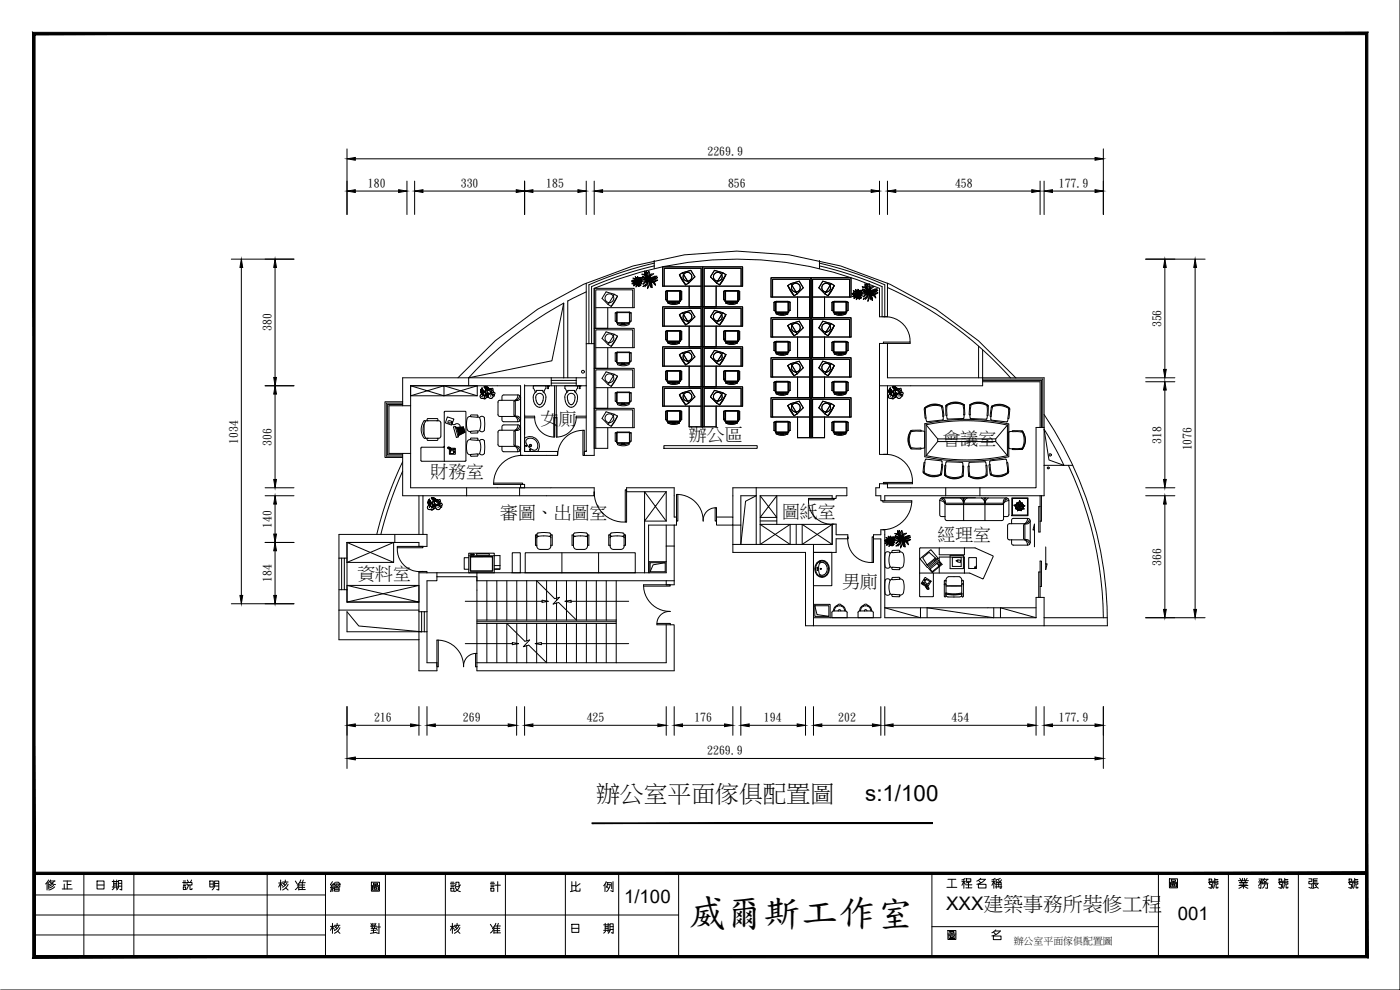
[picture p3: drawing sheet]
<svg xmlns="http://www.w3.org/2000/svg" width="420mm" height="297mm" viewBox="0 0 420 297" stroke-linecap="round" stroke-linejoin="round" font-family="sans-serif">
<defs><g id="words">
<text font-size="11.3" x="206.5" y="277.3">威爾斯工作室</text>
<text font-size="7.1" x="178.9" y="240.4">辦公室平面傢俱配置圖</text>
<text font-size="6.7" x="259.7" y="240.4">s:1/100</text>
<g font-size="5.6">
<text x="187.3" y="271">1/100</text>
<text x="284" y="273.2">XXX建築事務所裝修工程</text>
<text x="353.5" y="276.1">001</text>
</g>
<g font-size="5.4">
<text x="162.2" y="127.3">女廁</text>
<text x="206.8" y="132.1">辦公區</text>
<text x="282.9" y="133.4">會議室</text>
<text x="129.2" y="143.2">財務室</text>
<text x="150.1" y="155.4">審圖、出圖室</text>
<text x="234.7" y="155.1">圖紙室</text>
<text x="281.4" y="162">經理室</text>
<text x="107.3" y="173.7">資料室</text>
<text x="252.7" y="176.3">男廁</text>
</g>
<g font-size="3.5">
<text x="212.3" y="46.4">2269.9</text>
<text x="110.4" y="56.2">180</text>
<text x="138.3" y="56.2">330</text>
<text x="164" y="56.2">185</text>
<text x="218.5" y="56.2">856</text>
<text x="286.6" y="56.2">458</text>
<text x="317.8" y="56.1">177.9</text>
<text x="81.4" y="99.4" transform="rotate(-90 81.4 99.4)">380</text>
<text x="348.4" y="98.2" transform="rotate(-90 348.4 98.2)">356</text>
<text x="71.3" y="133.1" transform="rotate(-90 71.3 133.1)">1034</text>
<text x="81.4" y="133.7" transform="rotate(-90 81.4 133.7)">306</text>
<text x="348.4" y="133.1" transform="rotate(-90 348.4 133.1)">318</text>
<text x="357.5" y="135.2" transform="rotate(-90 357.5 135.2)">1076</text>
<text x="81.4" y="158.4" transform="rotate(-90 81.4 158.4)">140</text>
<text x="348.4" y="169.7" transform="rotate(-90 348.4 169.7)">366</text>
<text x="81.4" y="174.7" transform="rotate(-90 81.4 174.7)">184</text>
<text x="112.3" y="216.5">216</text>
<text x="138.9" y="216.5">269</text>
<text x="176.1" y="216.5">425</text>
<text x="208.4" y="216.5">176</text>
<text x="229.3" y="216.5">194</text>
<text x="251.6" y="216.5">202</text>
<text x="285.6" y="216.5">454</text>
<text x="317.8" y="216.4">177.9</text>
<text x="212.3" y="226.3">2269.9</text>
</g>
<text font-size="3" x="304.2" y="283.2">辦公室平面傢俱配置圖</text>
</g></defs>
<!-- layer: 0 -->
<g fill="none" stroke="#000" stroke-width=".3">
<path d="M420.2 .1v296.9h-420M104.1 44.7v19.7M106.6 57.3h13M106.6 47.7h222M122.1 54.3v10.1M124.4 54.3v10.1M126.9 57.3h28M157.4 54.3v10.1M159.9 57.3h13.5M175.9 54.3v10.1M178.3 54.3v10.1M180.8 57.3h80.7"/>
<path d="M263.9 54.3v10.1M266.3 54.3v10.1M268.8 57.3h40.8M312.1 54.3v10.1M313.4 54.3v10.1M315.8 57.3h12.8M331.1 44.7v19.7M69.4 77.8h18.8M196.3 79.8l-9.5 2.7-9.3 3.5v17.1M196.3 79l-9.9 2.8-9.7 3.7v17.6M196.3 78.2v2.4M245.9 79.8l9.6 2.7 9.2 3.5v9"/>
<path d="M245.9 79l5.1 1.2a106 106 0 0 1 14.5 5.3v9.5M245.9 78.2v2.4M343.8 77.8h17.9M72.4 80.2v98.5M82.6 80.2v33M169.2 90.9v22.5M175.9 87.6l-5.5 2.7v23.1M175.9 84.9v50.6M178.8 92.3h11.5v-5.8h-12v12h4.1v-6.2M181.9 87.6l2.5 .7-1.9 3.1-1.8-1.9zM181.9 99.6l2.5 .7-1.9 3.1-1.8-1.9zM184.4 88.3l.9 .6"/>
<path d="M185 93.9h-.4v2.5l.4-.1M185 93.9h.1M185 96.3h.1M185.2 93.8h3.6l.1 3h-3.7zM185.3 88.9l-1.9 3-.9-.5M185.3 88.9l-1.9 3M186.6 97v.4h.9M186.6 97.1h.9M186.6 97.2h.9M186.6 97.3h.9M187.5 97v.4M187.5 97.4h.1"/>
<path d="M188.5 97.1l-1.5 .3-1.7-.2a3.3 3.3 0 0 0 3.4 .2M188.6 97.1l.2 .3M188.8 93.6l-3.7 .2v3.1l1.5 .1M188.8 93.6l.2 .3M189 96.3l-.2 .7h-2.2M189 93.9h.4v2.5l-.4-.1M189 93.9v2.4M189 93.9h.1M189.7 84.6l1.2-.1-1.3 .7a2.28 2.28 0 0 0 2-1.3l.4-.7-.8 1.1 .4-.9-.3-.4 .2 .6-.4 .9v-1.3l-.1 1.3v-1.1l-.4-.4 .4 1.4-.4-.8-.7-.2 1.2 1.1-.6-.4h-.6l1 .4-1.4-.2 .6 .4M189.9 92.3v-5.3h-11.1v11.5M190.5 85l.5-.3-.9 .8zM191 84.7l.2-.2-1 1.3 .4-.3 .6-1 1 .7 .2 .3-1.2-.8 1 1-.6-.2-.4-.8 .2 .9 .5 .3-.6-.3-.1-.9-.1 1.2-.3 .2 .4-1.6 1.5 .6-.2-.3-1.2-.3 1 .1 .4-.5-.5 .3-.9 .1 .9-.3 .3-.6-1.2 .9 1-1.1-1.1 1.1 .9 .7 .2 .5-1.1-1.2 .1 .3"/>
<path d="M191.3 84.8l.7 .9zM193.5 81.3l.7 2.4v-1.7l-.3-.7 .6 .9-.3 1.5 .7-1.4-.3-.8 .1-.2 .4 1.1-.9 1.3 1.3-1.5h.7l-2 1.5 1.1-.5-1.1 .7 1.7-.7 .8 .1-2.5 .6-.8-1.8zM194.1 85.5l-1.2 .5 .9-.8 .6-.9-1.4 1 .5-.8 1.1-.5-2.5 .7 .8-.8 1.5 .1-2.4-.7 1-.1 1.5 .8-1.8-1.1 1.9 1.1-1.1-1.4-.9-.3h.8l1 1.4-.9-2.2 .5 .5 .9 3.4-.6 1.2 .1-2.3-.3 1.2-.6 .5M194.6 83.9h-.4M194.6 83.9l1.9-.2zM194.7 83.8l.9 1.1-.6-1.1 1.7 1.8-.1-.6-1.6-1.2 1.4 .8 1-.5-.2-.2-.8 .4-1.4-.5 1.5 .2 .8-.7-.6 .3-1.7 .2 2.2-.9h-.8l-1.7 .9 1 1.7v.8l-1-2.5 .1 .5M194.8 84.3l.5 1.9-.4-1zM199.3 85.9v-5.4h11.1v11.6M199.3 97.9v-5.4h11.1v11.6M199.8 87.4v2.5h.4M199.8 99.4v2.5h.4M199.9 87.4l.3 .1"/>
<path d="M199.9 99.4l.3 .1M200.2 87.5l.2-.3 3.8 .1v3.1l-1.6 .1M200.2 89.9l.1 .6h2.3M200.2 87.5v2.4M200.2 87.5h.1M200.2 99.5l.1-.3 3.9 .1v3.1l-1.6 .1M200.2 99.5v2.4M200.2 99.5h.1M200.3 87.4l3.7-.1v3.1h-3.6zM200.3 99.4l3.7-.1v3.1h-3.6zM200.5 91l1.3 .3 2.1-.3M200.6 90.6l-.2 .3"/>
<path d="M200.7 90.7l1.6 .2 1.4-.2 .2 .2M201.8 90.9h.1M201.8 90.5v.4M201.8 90.6h.8M201.8 90.7h.8M201.8 90.9h.8M202.6 90.5v.4h-.8M203.9 82.4l1.9 3.1 .9-.6M203.9 82.4l.8 1.6 1.1 1.5M203.9 94.4l1.9 3.1 .9-.6M203.9 94.4l.8 1.6 1.1 1.5M204.2 87.5l.4-.1v2.5h-.4"/>
<path d="M204.2 87.5h.1M204.2 99.5l.4-.1v2.5h-.4M204.2 99.5h.1M204.8 81.8l2.5-.7 1.2 2-1.8 1.8zM204.8 93.8l2.5-.7 1.2 2-1.8 1.8zM204.8 81.8l-.9 .6M204.8 93.8l-.9 .6M206.8 85.9v6.2h8.1v-6.2M206.8 97.9v6.2h8.1v-6.2M210.4 85.9h-11.5v-5.8h12v12v-12h12v5.8h-11.6M210.4 97.9h-11.5v-5.8h12v12v-12h12v5.8h-11.6M214.4 81.1l2.5 .7-1.9 3.1-1.8-1.8z"/>
<path d="M214.4 93.1l2.5 .7-1.9 3.1-1.8-1.8zM216.9 81.8l.9 .6M216.9 93.8l.9 .6M217.6 87.5l-.4-.1v2.5h.4M217.6 87.5h.1M217.6 99.5l-.4-.1v2.5h.4M217.6 99.5h.1M217.7 87.4l3.7-.1v3l-3.6 .1zM217.7 99.4l3.7-.1v3l-3.6 .1zM217.8 82.4l-1.8 3.1-1-.6M217.8 82.4l-1.8 3.1M217.8 94.4l-1.8 3.1-1-.6"/>
<path d="M217.8 94.4l-1.8 3.1M219.2 90.5v.4h.8M219.2 90.6h.8M219.2 90.7h.8M219.2 90.9h.8M220 90.9h.1M220 90.5v.4M221 90.7l-1.6 .2-1.4-.2-.2 .2 1.5 .4 1.9-.3M221.1 90.6l.2 .3M221.6 87.5l-.2-.3h-3.8v3.2l.1 .1h1.5M221.6 89.9l-.2 .6h-2.2M221.6 87.5l.4-.1v2.5h-.4"/>
<path d="M221.6 87.5v2.4M221.6 87.5h.1M221.6 99.5l-.2-.3h-3.8v3.2l1.6 .1M221.6 99.5l.4-.1v2.5h-.4M221.6 99.5v2.4M221.6 99.5h.1M222.4 85.9v-5.4h-11.1v11.6M222.4 97.9v-5.4h-11.1v11.6M231.9 89.1v-5.3h11.1v11.5M232.7 93.1l.2 .7h2.2M232.7 90.7h-.4v2.5l.4-.1M232.7 90.7v2.4"/>
<path d="M232.7 90.7h.1M232.9 90.4l-.2 .3M232.9 90.4h3.6l.2 .3M233.1 93.9l-.2 .3M233.3 94l1.7 .2 1.3-.3 .1 .3-1.3 .4-2-.4M234.3 94.2h.1M234.3 93.8v.4M234.3 93.9h.8M234.3 94h.8M234.3 94.1h.8M235.1 93.8v.4h-.8M236.4 85.7l1.9 3 .9-.5"/>
<path d="M236.4 85.7l.8 1.6 1.1 1.4M236.4 97.7l1.9 3 .9-.5M236.4 97.7l.8 1.6 1.1 1.4M236.5 90.7l-3.6-.1v3h3.6v-2.9M236.7 90.7h.4v2.4h-.4M236.7 90.7v3l-1.6 .1M236.7 90.7h.1M236.7 93.1h.1M237.4 85.1l2.5-.7 1.2 1.9-1.9 1.9zM237.4 97.1l2.5-.7 1.2 1.9-1.9 1.9zM237.4 85.1l-1 .6M237.4 97.1l-1 .6"/>
<path d="M239.4 89.1v6.2h8.1v-6.2M243 89.1h-11.6v-5.8h12v12v-12h12v5.8h-11.5M246.9 84.4l2.5 .7-1.8 3.1-1.9-1.9zM246.9 96.4l2.5 .7-1.8 3.1-1.9-1.9zM249.4 85.1l1 .6M249.4 97.1l1 .6M250.1 90.7l.2-.3h3.6l.2 .3M250.1 90.7h-.4v2.5l.4-.1M250.1 90.7v2.9l.2 .2M250.1 90.7h.1M250.1 93.1h.1M250.3 90.7l3.6-.1v3h-3.6v-2.9"/>
<path d="M250.3 93.8h1.4M250.4 85.7l-1.9 3-.9-.5M250.4 85.7l-1.9 3M250.4 97.7l-1.9 3-.9-.5M250.4 97.7l-1.9 3M251.7 93.9h.8M251.7 93.8v.4h.8M251.7 94h.8M251.7 94.1h.8M252.5 94.2h.1M252.5 93.8v.4M253.5 94l-1.7 .2-1.3-.3-.1 .3 1.3 .4 2-.4"/>
<path d="M253.7 93.9l.2 .3M254.1 93.1l-.2 .7h-2.2M254.1 90.7h.4v2.5l-.4-.1M254.1 90.7v2.4M254.1 90.7h.1M255 89.1v-5.3h-11.1v11.5M255.8 88.4l1.2-.1-1.3 .7a2.46 2.46 0 0 0 2-1.3l.4-.7-.8 1.1 .4-.9-.2-.4 .1 .6-.4 1v-1.4v1.3l-.1-1-.3-.5 .3 1.4-.4-.8-.6-.2 1.1 1.2-.6-.5h-.6l1 .4-1.4-.2 .7 .4M256.6 88.8l.5-.3-.8 .9zM257.1 88.5l.2-.1-1 1.2 .4-.2 .6-1 1 .6 .2 .4-1.1-.9 1 1-.7-.2-.3-.8 .1 .9 .5 .3v.1l-.6-.3v-1l-.2 1.2-.2 .2 .3-1.5 1.5 .5-.2-.3-1.2-.3 1 .1 .4-.5-.5 .3-.9 .1 .9-.3 .3-.6-1.2 .9 1-1.1-1.1 1.2 .9 .7 .2 .4-1.1-1.1 .2 .2M257.5 88.6l.6 .9zM259.6 85.1l.7 2.4v-1.7l-.2-.7 .5 .9-.3 1.5 .7-1.4-.3-.8 .2-.2 .4 1.1-1 1.3 1.4-1.5h.6l-2 1.5 1.1-.5-1.1 .7 1.7-.7 .9 .1-2.6 .6-.8-1.8zM260.2 89.3l-1.1 .5 .8-.7 .6-1-1.4 1 .5-.8 1.2-.5-2.6 .7 .8-.8 1.5 .1-2.3-.6 .9-.2 1.5 .8-1.7-1.1 1.9 1.1-1.1-1.4-1-.3h.8l.5 .4 .5 1-.8-2.1 .4 .4 .5 1.4 .4 2-.5 1.2v-2.3l-.3 1.2-.5 .6"/>
<path d="M260.7 87.7h-.4M260.7 87.7l1.9-.2zM260.8 87.7l.9 1-.6-1 1.7 1.7-.1-.6-1.6-1.1 1.4 .7 1-.5-.1-.2-.9 .4-1.4-.4 1.5 .1 .9-.7-.7 .3-1.7 .3 2.2-1h-.7l-1.8 1 1 1.6v.9l-1-2.5 .2 .4M261 88.1l.4 1.9-.4-1zM264.7 95h-.8v-8.5a108.9 108.9 0 0 0-85.6 0v50.1h-3v-1.1h.6M264.7 95h.8M265.1 95a7.4 7.4 0 0 1 8 7.6h-8v.4h1.2M266.3 86.3a109.6 109.6 0 0 1 37 27.1M266.3 84.9v10.1h-.8M349.6 80.2v30.6M358.7 80.2v102.6M79.6 115.7h8.6"/>
<path d="M82.6 118.2v25.7M123.2 115.7v30.7h55.1v2.3h-38.3M123.2 115.7h33v20.9M123.2 115.7h20v3.1h-20zM123.2 115.7l10 3.1v-3.1l-10 3.1M133.2 115.7l10 3.1M137.4 113.4l11.2-11.2 12.7-9.4 13.9-7.5 14.8-5.5 15.4-3.3 15.7-1.2 15.8 1.2 15.4 3.3 14.8 5.5 13.9 7.5 12.6 9.4 11.2 11.2M140.7 113.4h-19.9v8.3M140.7 113.4v2.3M140.7 113.4h28.5M143.2 115.7l-10 3.1M144.2 118.5l.8-.2 .2 .6h.3l.3-.4 .5 .1 .1 .6-.6 .1-.2 .4h-.4l-.2-.3-.3 .2a.68 .68 0 0 1-.5-1.1z"/>
<path d="M144.5 116.5l.2 .1M144.6 116.4l.1 .2M144.7 118.9h.1M144.7 116.6l.3 .6a.44 .44 0 0 0 .7-.1 .44 .44 0 0 0-.2-.6l-.3-.5 .2 .2 .1-.2v.3l.2-.3v.5v-.6l.1 .5v-.4v.2l.2-.2-.2 .7 .4-.6-.3 .8 .6-.7-.1 .3 .2-.1-.4 .4 .2 .1 .3-.5-.2 .4 .4-.1-.6 .3 .6-.3-.3 .2 .4 .1-1.1 .1-.3 .6 .2 .2h.5l.4 .3h-.2l.1 .1-.2-.2 .2 .3-.2-.1v.3l-.1-.5-.5-.1 .5 .6-.3-.2 .1 .3-.2-.2v.2l-.1-.5-.3 .6 .1-.3a.52 .52 0 0 0-.3-.8l-.3 .9v-.3l-.2 .2 .2-.3-.2 .3 .1-.2h-.3l.4-.3-.5 .3 .1-.2h-.2l.3-.1h-.3l.5-.2 .2 .1 .2-.3-.4-.1-.6 .3 .2-.1h-.2v-.2l.9-.1h-1l.3-.2-.2-.3 .4 .3h.2l-.1-.3-.4-.1h.3l-.2-.3 .2 .2M144.7 116.3v.3M144.8 109a110.2 110.2 0 0 1 24.4-18.1l-3.6 17.4-24.9 5.1zM145.4 119.3h.1M146 118.9h.1M146.9 117.3h.1M147.5 116.9l-.4 .2 .5 .4-.4 .5 .4 .1 .2 .6 .5 .2 .1-.4-.3-.2 .5-.3-.3-.3-.6 .2 .4-.4-.3-.3-.1 .1-.1-.3 .4-.1-.2-.4-.4 .1v.3M155.4 118.5a.87 .87 0 0 1 .8 1 .87 .87 0 0 1-1.1 .7l-.5-.1 .6-.6zM155.4 118.5h-4.4l-.4 .5v1.1"/>
<path d="M156 118.7l-.5 .9-.7 .5h-4.2M157.4 115.7h15.5M157.4 115.7h.1M157.4 115.7v19.8h9.9v1.1h-11.1M160.6 117.8l-.1-.7-.5-.6v-.8h3.9v.8l-.5 .6-.1 .7M163.1 119.2l-.2 1a1.02 1.02 0 0 1-1.4 1l-.4-.5a1.94 1.94 0 0 1 .5-2.6l1 .1 .5 1M164.1 115.7h.8zM164.4 115.9v.6M164.5 115.9l.1 .6h-.3M165.4 114.1h7.5M165.4 114.9h7.5M165.4 113.4v2.3"/>
<path d="M166.4 115.7v15.5a6 6 0 0 1-6-6.1M166.9 115.7v15.5a6 6 0 0 0 6-6.1M169.2 113.4h3.7M170.1 117.8l-.2-.7-.4-.6v-.8h3.8v.8l-.4 .6-.1 .7M170.3 119.2a1.22 1.22 0 0 1 1.6-1.1 1.22 1.22 0 0 1 .6 1.8 1.3 1.3 0 0 1-1.3 1.5l-.5-.5M170.3 119.2l.4 1.7M172.9 113.4v2.3M172.9 115.7h3M172.9 113.4h3M173.6 115.7l.3 .2M173.9 115.9l.1 .7v-.7M174.3 115.7l-.4 .2"/>
<path d="M175.9 103.1h2.4M178.8 104.3h11.5v-5.8h-12v12h4.1v-6.2M178.8 116.3h11.5v-5.8h-12v12h4.1v-6.2M181.9 111.6l2.5 .7-1.9 3.1-1.8-1.9zM184.4 100.3l.9 .6M184.4 112.3l.9 .6M184.6 117.9v2.5l.4-.1M184.6 117.9h.4M185 105.9h-.4v2.5l.4-.1M185 108.3h.1M185 117.9l.1 3 1.5 .1M185.3 100.9l-1.9 3-.9-.5"/>
<path d="M185.3 100.9l-1.9 3M185.3 112.9l-1.9 3-.9-.5M185.3 112.9l-1.9 3M186.6 109v.4h.9M186.6 109.1h.9M186.6 109.2h.9M186.6 109.3h.9M187.5 109v.4M187.5 109.4h.1M188.5 109.1l-1.5 .3-1.7-.2a3.4 3.4 0 0 0 3.4 .2M188.6 109.1l.2 .3M188.8 105.6l-3.7 .1v3.2l1.5 .1"/>
<path d="M188.8 117.6h-3.6l-.2 .3M188.8 105.6l.2 .3M188.8 117.6l.2 .3M188.9 108.7l-.1-2.9h-3.6v3h3.7M189 108.8l-.2 .2h-2.2M189 105.9h.4v2.5l-.4-.1M189 105.9v2.4M189 117.9h.4v2.5l-.4-.1M189 117.9v2.4M189 108.3v.4M189.9 104.3v-5.3h-11.1v11.5M189.9 116.3v-5.3h-11.1v11.5"/>
<path d="M199.3 109.9v-5.4h11.1v11.6M199.8 111.4v2.5h.4M199.9 111.4l.3 .1M200.2 101.9l.1 .6h2.3M200.2 111.5l.1-.3 3.9 .1v3.1l-2.4 .2v.3M200.2 113.9l.2 .6h2.2v.4h-.8M200.2 111.5v2.4M200.2 111.5h.1M200.3 111.4l3.7-.1v3.1h-3.6zM200.5 103l1.5 .3 1.9-.3M200.5 115l1.5 .3 1.9-.3M200.6 102.6l-.2 .3"/>
<path d="M200.6 114.6l-.2 .3M200.7 102.7l1.6 .2 1.5-.2 .1 .2M200.7 114.7l1.6 .2 1.5-.2 .1 .2M201.8 102.9h.1M201.8 102.5v.4M201.8 102.6h.8M201.8 102.7h.8M201.8 102.8h.8M201.8 102.9h.8M201.8 114.7h.8M201.8 114.8h.8M201.8 114.9h.8"/>
<path d="M202.6 102.5v.4h-.8M203.9 106.4l1.9 3.1 .9-.6M203.9 106.4l.8 1.6 1.1 1.5M203.9 118.4l1.9 3.1 .9-.6M203.9 118.4l.8 1.6 1.1 1.5M204.2 101.9h.1M204.2 111.5l.4-.1v2.5h-.4M204.2 111.5h.1M204.2 113.9h.1M204.8 105.8l2.5-.7 1.2 2-1.8 1.8zM204.8 117.8l2.5-.7 1.2 2-1.8 1.8zM204.8 105.8l-.9 .6"/>
<path d="M204.8 117.8l-.9 .6M206.8 109.9v6.2h8.1v-6.2M210.4 109.9h-11.5v-5.8h12v12v-12h12v5.8h-11.6M214.4 105.1l2.5 .7-1.9 3.1-1.8-1.8zM214.4 117.1l2.5 .7-1.9 3.1-1.8-1.8zM216.9 105.8l.9 .6M216.9 117.8l.9 .6M217.6 101.9h.1M217.6 111.5l-.4-.1v2.5h.4M217.6 111.5h.1M217.6 113.9h.1M217.7 111.4l3.7-.1v3l-3.6 .1z"/>
<path d="M217.8 106.4l-1.8 3.1-1-.6M217.8 106.4l-1.8 3.1M217.8 118.4l-1.8 3.1-1-.6M217.8 118.4l-1.8 3.1M219.2 102.5v.4h.8M219.2 102.6h.8M219.2 102.7h.8M219.2 102.8h.8M219.2 102.9h.8M219.2 114.7h.8M219.2 114.8h.8M219.2 114.9h.8"/>
<path d="M220 102.9h.1M220 102.5v.4M221 102.7l-1.6 .2-1.4-.2-.2 .2 1.5 .4 1.9-.3M221 114.7l-1.6 .2-1.4-.2-.2 .2 1.5 .4 1.9-.3M221.1 102.6l.2 .3M221.1 114.6l.2 .3M221.6 101.9l-.2 .6h-2.2M221.6 111.5l-.2-.3h-3.7l-.1 .1v3.2l2.4 .1v.3M221.6 113.9l-.2 .6h-2.2v.4h.8M221.6 111.5l.4-.1v2.5h-.4M221.6 111.5v2.4M221.6 111.5h.1"/>
<path d="M222.4 109.9v-5.4h-11.1v11.6M231.9 101.1v-5.3h11.1v11.5M231.9 113.1v-5.3h11.1v11.5M232.7 105.1l.2 .7h2.2M232.7 102.7h-.4v2.5l.4-.1M232.7 102.7v2.4M232.7 102.7h.1M232.7 117.1l.2 .7h2.2M232.7 114.7h-.4v2.5l.4-.1M232.7 114.7v2.4M232.7 114.7h.1M232.9 102.4l-.2 .3"/>
<path d="M232.9 114.4l-.2 .3M232.9 102.4h3.6l.2 .3M232.9 114.4h3.6l.2 .3M233.1 118.2l1.3 .4 2-.4M233.1 105.9l-.2 .3M233.1 117.9l-.2 .3M233.3 106l1.7 .2 1.3-.3 .1 .3M233.3 117.9l1.3 .3 1.7-.3 .1 .3M234.3 106.2h.1M234.3 105.8v.4M234.3 118.2h.1M234.3 117.8v.4"/>
<path d="M234.3 105.9h.8M234.3 117.9h.8M234.3 106h.8M234.3 106.1h.8M234.3 118h.8M234.3 118.1h.8M235.1 105.8v.4h-.8M235.1 117.8v.4h-.8M236.4 106.2l-1.3 .4-2-.4M236.4 109.7l1.9 3 .9-.5M236.4 109.7l.8 1.6 1.1 1.4M236.5 102.7l-3.6-.1v3h3.6v-2.9"/>
<path d="M236.5 114.7l-3.6-.1v3h3.6v-2.9M236.7 102.7h.4v2.4h-.4M236.7 102.7v3l-1.6 .1M236.7 102.7h.1M236.7 114.7h.4v2.4h-.4M236.7 114.7v3l-1.6 .1M236.7 114.7h.1M237.4 109.1l2.5-.7 1.2 1.9-1.9 1.9zM237.4 109.1l-1 .6M239.4 101.1v6.2h8.1v-6.2M239.4 113.1v6.2h8.1v-6.2M243 101.1h-11.6v-5.8h12v12v-12h12v5.8h-11.5"/>
<path d="M243 113.1h-11.6v-5.8h12v12v-12h12v5.8h-11.5M246.9 108.4l2.5 .7-1.8 3.1-1.9-1.9zM249.4 109.1l1 .6M250.1 102.7l.2-.3h3.6l.2 .3M250.1 102.7h-.4v2.5l.4-.1M250.1 102.7v2.9l.2 .2M250.1 102.7h.1M250.1 114.7l.2-.3h3.6l.2 .3M250.1 114.7h-.4v2.5l.4-.1M250.1 114.7v2.9l.2 .2M250.1 114.7h.1M250.3 102.7l3.6-.1v3h-3.6v-2.9"/>
<path d="M250.3 114.7l3.6-.1v3h-3.6v-2.9M250.3 105.8h1.4M250.3 117.8h1.4M250.4 106.2l1.3 .4 2-.4M250.4 109.7l-1.9 3-.9-.5M250.4 109.7l-1.9 3M250.4 118.2l1.3 .4 2-.4M251.7 105.9h.8M251.7 117.9h.8M251.7 105.8v.4h.8M251.7 117.8v.4h.8M251.7 106h.8"/>
<path d="M251.7 106.1h.8M251.7 118h.8M251.7 118.1h.8M252.5 106.2h.1M252.5 105.8v.4M252.5 118.2h.1M252.5 117.8v.4M253.5 106l-1.7 .2-1.3-.3-.1 .3M253.5 117.9l-1.3 .3-1.7-.3-.1 .3M253.7 105.9l.2 .3M253.7 117.9l.2 .3M254.1 105.1l-.2 .7h-2.2"/>
<path d="M254.1 102.7h.4v2.5l-.4-.1M254.1 102.7v2.4M254.1 102.7h.1M254.1 117.1l-.2 .7h-2.2M254.1 114.7h.4v2.5l-.4-.1M254.1 114.7v2.4M254.1 114.7h.1M255 101.1v-5.3h-11.1v11.5M255 113.1v-5.3h-11.1v11.5M263.9 115.7v20.6h2.4M265.1 103h-1.2v12.7M266.3 103v10.4h47.1v14.9"/>
<path d="M266.3 115.7v20.6M266.7 118.5l.8-.2 .3 .6h.2l.4-.4 .5 .2v.5l-.6 .1-.2 .4h-.4l-.2-.3-.3 .2a.68 .68 0 0 1-.5-1.1zM267.1 116.5l.2 .1M267.1 116.4l.1 .2M267.2 118.9h.1M267.2 116.6l.3 .6a.44 .44 0 0 0 .7-.1 .44 .44 0 0 0-.2-.6l-.3-.5 .2 .2 .2-.2v.3l.1-.3v.5v-.6l.1 .5v-.4l.1 .2 .1-.2-.1 .7 .3-.6-.3 .8 .6-.7-.1 .3 .2-.1-.3 .5 .4-.5-.2 .4 .4-.1-.6 .3 .6-.3-.2 .3 .3-.1-1.1 .2-.3 .6 .2 .2h.5l.5 .3h-.3l.2 .1-.3-.2 .2 .3-.2-.1v.3v-.5l-.5-.1 .4 .6-.3-.2 .1 .3-.2-.2 .1 .2-.2-.5-.3 .6 .1-.3a.52 .52 0 0 0-.3-.8l-.3 .9v-.3l-.1 .2 .1-.3-.2 .3 .1-.2h-.3l.4-.3-.4 .3v-.2h-.1l.2-.1h-.3l.5-.2 .2 .1 .3-.4h-.5l-.6 .3 .2-.2-.2 .1v-.2l.9-.1h-1l.3-.2-.2-.3 .4 .3h.2v-.3l-.5-.1h.4l-.3-.3 .3 .2M267.3 116.3l-.1 .3M267.9 119.3h.1M268.5 118.9h.1M269.4 117.3h.1M269.8 118.8h.1M270 116.9l-.4 .2v.2l.5 .2-.4 .5 .4 .1 .3 .6 .4 .2 .1-.4-.2-.2h.3l.1-.3-.3-.3-.6 .2 .5-.4-.4-.3-.1 .1-.1-.3 .4-.1-.1-.4-.5 .1v.3"/>
<path d="M273.1 102.6v.4h-6.8M293.7 103.9v9.5M294.9 113.7v2h-31M294.9 114.1h17.6v14.2M294.9 113.7h18v14.6M294.9 114.5h17.2v13.8M294.9 104.9v8.8M343.8 114.5h8.8M343.8 113.4h8.8M349.6 117v26.9M120.8 120.6h-5.3v16.7h5.3M120.8 138.5a108.4 108.4 0 0 0-7.7 21.8"/>
<path d="M120.8 136v5.4M120.8 121.4h-4.5v15h4.5M120.8 121h-4.9v15.8h4.9M123.2 121.7h-6.5v14.3h6.5M127.3 126.2a4.4 4.4 0 0 0-.2 5.1M127.3 127.2v3.3M127.3 126.2l.3 .1M127.6 131.2l.1 .3h.7l-.2 .2 .2 .5h2.8l.2-.5-.2-.2M127.6 126.3l.1 .2a4.2 4.2 0 0 0-.2 4.5M127.6 131.4l-.3 .1M127.7 126.3l4-.1 .4 .2 .2 .5v3.9M128.4 126.2l-.2-.2 .2-.4h2.8l.2 .4-.3 .2"/>
<path d="M132.3 130.9l-.6 .6h-3.3M133.3 133.9v-10.4l6.4-.1 .1 14.9-13.4 .1-.1-4 .2-.2h6.5l.3-.3v4.5M134.3 125.1l1.9 .6-.6 1.9-1.9-.7zM134.3 134.3l.2 .3M134.4 134.2v.2M134.5 134.2v.1M134.5 134.1l.1 .2M134.6 134.5v.2M134.6 134.1l.1 .2M134.7 134.6v.1M134.7 134.1l.1 .2M134.8 134.7h.2"/>
<path d="M134.8 134.1l.1 .2M134.9 134.5h1.8v1.8h-1.8zM134.9 134.2v.1M135 134.2v.2M135.1 134.3l.1 .1M135.1 135.2h1v.9h-1zM135.2 134.9h1.1M135.2 134.7h1.1M135.2 134.4l.1 .1M135.4 134.7a.23 .23 0 0 0-.3-.1 .23 .23 0 0 0-.1 .4 .23 .23 0 0 0 .4 0M135.5 126.7l-.1 .2 .2 .1 .1-.2M135.5 126.7l.2 .1"/>
<path d="M135.6 126.5l-.1 .2M135.7 126.8l.1-.3-.5-.2a.45 .45 0 0 0-.7 0 .45 .45 0 0 0 .2 .7l.6-.1M135.7 126.8l.1 .5 .6 .1a.98 .98 0 0 1 1.1-.2 .98 .98 0 0 1 .6 1h-1.1M136.1 134.7a.23 .23 0 0 1 .4 0 .23 .23 0 0 1-.2 .4l-.2-.2M136.4 135.4l.1 .5zM136.6 128l.9 3.1 .2-.4M137 128.2l.4 .6M137 128.2l-.4-.2-.5 .1 .9 3.2 .5-.2M137 128.2l.7 2.5M137.1 128.4l2-.2-1.9 .3M137.4 128.8l.3 1.9M137.7 130h.1"/>
<path d="M138.1 128.2l1-.1v.2M139.1 128.3l-1.8 .4M139.1 128.3l.3 1.1M139.1 128.3l-1.7 .5M139.1 128.4l-1.7 .5M139.2 128.5l-1.8 .5M139.2 128.6l-1.7 .6M139.3 128.8l-1.8 .5M139.3 128.9l-1.8 .5M139.3 129l-1.7 .5M139.4 129.2l-1.8 .5M139.4 129.3l-1.8 .5"/>
<path d="M139.4 129.4l.1 .2M139.4 129.4l-1.7 .5M139.4 129.5l-1.7 .5M139.5 129.5l-1.8 .7M139.5 129.6l-1.8 1.1M139.5 129.6l-1.8 .7M139.5 129.7l-1.8 .8M141.3 131.9a1.16 1.16 0 0 0-1.3 1.5 2.84 2.84 0 0 0 .8 3h.5M141.3 136.4l1.9-.2 .2 .4-.2 .2-1.8 .1zM141.3 129.5l1.9-.2 .2 .4-.2 .2-1.8 .1zM141.3 125a1.29 1.29 0 0 0-1.3 1.7v1.1a1.31 1.31 0 0 0 1.3 1.7M141.3 131.5h1.9l.2 .4-.2 .2-1.8-.1z"/>
<path d="M141.3 124.6l1.9-.1 .2 .5-.2 .2-1.8-.2zM143.3 132l.6 .2M143.3 125.1l.6 .2M143.9 132.2l.6-.3a.92 .92 0 0 1 .9 1.3v1.9a.9 .9 0 0 1-.2 1.2 .9 .9 0 0 1-1.3-.2M143.9 132.2l.4 2-.4 1.9M143.9 136.1l-.5 .2M143.9 129.2l-.5 .2M144 125.2l.5-.3a.93 .93 0 0 1 .9 1.4v1.9a.89 .89 0 0 1-.2 1.2 .89 .89 0 0 1-1.3-.3l.4-1.9zM150.6 120.1l-.9 .1-.2 .3 .1 4.3 .4 .2h4.6M150.6 125v1.1l.4 .4h4.4l-.2-1-.6-.5M150.6 129.1h-.8l-.3 .4 .1 4.2 .3 .2h4.7M150.6 133.9v1.2l.4 .4h4.4l-.2-1-.6-.6"/>
<path d="M154.6 125l.9 .4 .5 .9M154.6 125v-4.9l-.4 .4v4.1l.4 .4a.94 .94 0 0 1 1.4 .2 .94 .94 0 0 1-.3 1.3h-.3M154.6 133.9l.9 .5 .5 .9M154.6 133.9v-4.8l-.4 .4v4l.4 .4a.95 .95 0 0 1 1.4 .2 .95 .95 0 0 1-.3 1.4h-.3M155.4 127.5a.86 .86 0 0 1 .8 1 .86 .86 0 0 1-1.1 .7l-.5-.1 .6-.6zM155.4 127.5h-4.4l-.4 .5v1.1M156 127.7l-.5 .9-.7 .4-4.2 .1M156.2 136.6h.6a8.4 8.4 0 0 0-8.7 8.4M157.4 131.5a2.83 2.83 0 0 1 3.7 .3 2.83 2.83 0 0 1 .3 3.6M157.4 124.9h3v.5h-3M158 131.9a2.07 2.07 0 0 1 2.8 .3 2.07 2.07 0 0 1 0 2.8 2.91 2.91 0 0 1-2.9-2.9zM160.2 120.4a1.76 1.76 0 0 0 1.7 1.8 1.76 1.76 0 0 0 1.8-1.8"/>
<path d="M160.2 120.4a2.49 2.49 0 0 1 .7-2.9v-.4h2.1v.5a2.26 2.26 0 0 1 .7 2.8M166.2 131.1v-6h.2v.3h.5v-.3h.3v6M169.7 120.4a1.76 1.76 0 0 0 1.7 1.8 1.76 1.76 0 0 0 1.8-1.8M169.7 120.4a2.43 2.43 0 0 1 .7-2.9v-.4h2v.5a2.3 2.3 0 0 1 .8 2.8M174.9 129.1h.4v7.5h-.4zM174.9 129.1a7.6 7.6 0 0 0-7.6 7.5M175.9 135.5h.1M175.9 124.9h-3v.5h3M178.8 128.3h11.5v-5.8h-12v12h4.1v-6.2M181.9 123.6l2.5 .7-1.9 3.1-1.8-1.9zM184.4 124.3l.9 .5M184.6 129.9v2.5l.4-.1"/>
<path d="M184.6 129.9h.4M185 120.3h.1M185 129.9l.1 3 2.4 .2v.3M185 132.3h.1M185.3 124.8l-1.9 3.1-.9-.5M185.3 124.8l-1 1.9-.9 1.2M186.6 121.3h.9M186.6 121v.4h.9M186.6 121.1h.9M186.6 133.1h.9M186.6 133.3h.9M187.5 121v.4"/>
<path d="M188.5 121.1l-1.1 .3-2.1-.2a3.4 3.4 0 0 0 3.4 .2M188.5 133.1l-1.2 .3-2-.1a3.4 3.4 0 0 0 3.4 .1M188.6 121.1l.2 .3M188.6 133.1l.2 .3M188.8 129.6h-3.6l-.2 .3M188.8 129.6l.2 .3M188.9 120.7l-.1-2.9h-3.6v3h3.7M188.9 132.7l-.1-2.9h-3.6v3h3.7M189 120.8l-.2 .2h-2.2M189 132.8l-.2 .2h-2.2v.4h.9M189 129.9h.4v2.5l-.4-.1M189 129.9v2.4"/>
<path d="M189 120.3v.4M189 132.3v.4M189.9 128.3v-5.3h-11.1v11.5M199.2 133.7h28v.8h-28zM199.3 121.9v-5.4h11.1v11.6M199.8 123.4v2.5h.4M199.9 123.4l.3 .1M200.2 123.4l.1-.2h3.7l.2 .2M200.2 125.9l.2 .6h2.2v.4h-.8M200.2 123.4v2.5M200.3 123.4l3.7-.1v3l-3.6 .1zM200.6 126.6l-.2 .3"/>
<path d="M200.7 126.7l1.5 .2 1.6-.2 .1 .2M201.8 126.7h.8M201.8 126.8h.8M201.8 126.9h.8M203.9 126.9l-1.5 .4-1.9-.3M204.2 123.5h.4M204.2 123.4l-.1 3-2.3 .2v.3M204.2 125.9h.1M204.6 123.5v2.4h-.4M206.8 121.9v6.2h8.1v-6.2M210.4 121.9h-11.5v-5.8h12v12v-12h12v5.8h-11.6M217.2 123.5v2.4h.4"/>
<path d="M217.2 123.5h.4M217.6 123.4l.1-.2h3.7l.2 .2M217.6 123.4v3l2.4 .2v.3M217.6 125.9h.1M217.7 123.4l3.7-.1v3.1h-3.6zM219.2 126.7h.8M219.2 126.8h.8M219.2 126.9h.8M221 126.7l-1.4 .2-1.6-.2-.2 .2 1.5 .4 1.9-.3M221.1 126.6l.2 .3M221.6 125.9l-.2 .6h-2.2v.4h.8M221.6 123.5l.4-.1v2.5h-.4"/>
<path d="M221.6 123.4v2.5M222.4 121.9v-5.4h-11.1v11.6M231.9 125.1v-5.3h11.1v11.5M232.7 129.1l.2 .7h2.2M232.7 126.7h-.4v2.5l.4-.1M232.7 126.7v2.4M232.7 126.7h.1M232.9 126.4l-.2 .3M232.9 126.4h3.6l.2 .3M233.1 130.2l1.3 .4 2-.4M233.1 129.9l-.2 .3M233.3 129.9l1.7 .3 1.2-.3 .2 .3"/>
<path d="M234.3 130.2h.1M234.3 129.8v.4M234.3 129.9h.8M234.3 130h.8M234.3 130.1h.8M235.1 129.8v.4h-.8M236.4 121.7l1.9 3 .9-.5M236.4 121.7l.8 1.6 1.1 1.4M236.5 126.7l-3.6-.1v3h3.6v-2.9M236.7 126.7h.4v2.4h-.4M236.7 126.7v3l-1.6 .1M236.7 126.7h.1"/>
<path d="M237.4 121.1l2.5-.7 1.2 2-1.9 1.8zM237.4 121.1l-1 .6M239.4 125.1v6.2h8.1v-6.2M243 125.1h-11.6v-5.8h12v12v-12h12v5.8h-11.5M246.9 120.4l2.5 .7-1.8 3.1-1.9-1.8zM249.4 121.1l1 .6M250.1 126.7l.2-.3h3.6l.2 .3M250.1 126.7h-.4v2.5l.4-.1M250.1 126.7v2.9l.2 .2M250.1 126.7h.1M250.3 126.7l3.6-.1v3h-3.6v-2.9M250.3 129.8h1.4"/>
<path d="M250.4 121.7l-1.9 3-.9-.5M250.4 121.7l-1.9 3M250.4 130.2l1.3 .4 2-.4M251.7 129.9h.8M251.7 129.8v.4h.8M251.7 130h.8M251.7 130.1h.8M252.5 130.2h.1M252.5 129.8v.4M253.5 129.9l-1.7 .3-1.3-.3-.1 .3M253.7 129.9l.2 .3M254.1 129.1l-.2 .7h-2.2"/>
<path d="M254.1 126.7h.4v2.5l-.4-.1M254.1 126.7v2.4M254.1 126.7h.1M255 125.1v-5.3h-11.1v11.5M266.3 136.3h-1.2a8 8 0 0 1 8.7 8.4M273.4 129.2a5.2 5.2 0 0 0 0 5.4M273.4 129.2a4.5 4.5 0 0 0 0 5.4M273.4 129.2l.2 .1M273.6 129.3a5.5 5.5 0 0 0 0 5.2M273.6 129.3l.1 .2 2.7-.2M273.6 129.3l.2-.2h2.5l.1 .2M273.6 134.5l-.2 .1"/>
<path d="M276.4 129.3l1 .1 .1 .2M276.4 134.5v.3l-2.7-.1-.1-.2M276.4 134.5l-2.8-.1v.1M277.4 122.5l.1 .1M277.5 134.2l-.1 .2-1 .1M277.5 122.6l.2 .2 .2 2.7M277.5 122.6l-.1 .3 .2 2.5 .3 .1M277.5 127.1a59.8 59.8 0 0 1 25.2 .1v9.8a59.3 59.3 0 0 1-25.2 0zM277.5 138.8l.4-1 4.6 .5 .2 .2v.9M277.5 138.8l-.1 2.7-.2 .2M277.5 138.8l-.2 .1-.3 2.5 .2 .3M277.9 127.5a59.3 59.3 0 0 1 24.4 0"/>
<path d="M277.9 127.5l3.5 4.2v.8h17.4v-.8l3.5-4.2M277.9 136.7a59.3 59.3 0 0 0 24.4 0M277.9 127.5v9.2M281.4 132.5l-3.5 4.2M281.4 131.7h17.4M282.7 139.4l.2 .1-.3 2.6-.2 .1M282.7 139.4l-.5 2.6 .2 .2M282.8 122a5.5 5.5 0 0 0-5.3 .6M282.8 122l.2 .2 .3 2.6-.3 .1M282.8 122l-.2 .2 .4 2.7M282.8 121.9a5.2 5.2 0 0 0-5.4 .6M282.8 121.9a4.5 4.5 0 0 0-5.4 .6"/>
<path d="M282.8 121.9v.1M283 124.9l-.1 1.1-4.6 .5-.4-1M283.8 139.6l.3-1.1 4.7 .2 .2 1.1M283.8 139.6v2.8l-.2 .1M283.8 139.6l-.3 .1v2.7l.1 .1M283.9 121.6l.1 .2M284 121.8l.2 .1-.1 2.8M284 121.8l-.2 .2 .1 2.6 .2 .1M289 139.8l.2 .2-.1 2.5-.2 .2M289 139.8l-.3 2.7 .2 .2M289.3 121.6a5.4 5.4 0 0 0-5.3 .2M289.3 121.6l.2 .2 .1 2.6-.3 .1"/>
<path d="M289.3 121.6l-.2 .2 .2 2.7M289.3 121.4a5.2 5.2 0 0 0-5.4 .2M289.3 121.4a4.6 4.6 0 0 0-5.4 .2M289.3 124.5l-.2 1.1-4.7 .1-.3-1M289.3 121.4v.2M290.7 139.8l-.2 .2 .1 2.5 .2 .2M290.7 139.8l.3 2.7-.2 .2M291.1 124.5l.2 1.1 4.7 .2 .3-1.1M291.1 121.4a5.3 5.3 0 0 1 5.4 .3M291.1 121.4a4.6 4.6 0 0 1 5.4 .3M291.1 121.4l.1 .2M291.2 121.6a5.4 5.4 0 0 1 5.3 .2"/>
<path d="M291.2 121.6l-.2 .2-.1 2.6 .2 .1M291.2 121.6l.2 .2-.3 2.7M296 139.6l-.4-1.1-4.6 .2-.3 1.1M296 139.6l-.1 2.8 .2 .1M296 139.6l.2 .1 .1 2.6-.2 .2M296.5 121.8l-.3 .1 .1 2.8M296.5 121.8l.1 .2-.1 2.6-.2 .1M296.5 121.7v.1M297 139.4l-.2 .1 .3 2.6 .2 .1M297 139.4l.5 2.7-.2 .1M297.4 125l.1 1.1 4.7 .5 .4-1.1M297.6 121.9a5.2 5.2 0 0 1 5.4 .6"/>
<path d="M297.6 121.9a4.5 4.5 0 0 1 5.4 .6M297.6 121.9l.1 .2M297.7 122.1a5.5 5.5 0 0 1 5.2 .6M297.7 122.1l-.2 .2-.4 2.5 .3 .2M297.7 122.1l.2 .2-.5 2.7M298.8 132.5l3.5 4.2M302.2 138.8l-.3-1-4.7 .5-.2 1.1M302.2 138.8l.1 2.7 .3 .2M302.2 138.8l.3 .1 .2 2.5-.1 .3M302.3 127.5v9.2M302.7 134.4l1.1 .3M302.9 122.7l-.2 .1-.1 2.7"/>
<path d="M302.9 122.7l.2 .3-.3 2.5h-.2M303 122.5l-.1 .2M303.8 129.4l-1.1 .3M303.8 134.7l.1 .2h2.6l.2-.2M303.8 134.7l2.8-.2 .1 .2M306.7 129.4a5.5 5.5 0 0 1 0 5.3M306.7 129.4l-.2 .2-2.7-.2M306.7 129.4l-.2-.2h-2.6l-.1 .2M306.7 134.7l.2 .1M306.9 129.3a5.2 5.2 0 0 1 0 5.5M306.9 129.3a4.6 4.6 0 0 1 0 5.5M306.9 129.3l-.2 .1"/>
<path d="M312.1 128.3h-1.2v18.1h-16.8M312.1 128.3h.8M312.9 128.3h.5M313.4 139.6h5.9l-2.8-5.5-3.1-5.3 1.4 9.2 4.5 1.6h2.6M313.4 124.4a111.4 111.4 0 0 1 18.9 63.4h-18.9M313.4 128.3v11.3M313.4 139.6v9.1h-47.9v1.5M320.6 139.6a109.5 109.5 0 0 1 10.5 45.7M79.6 148.7h8.6M79.6 146.4h8.6M82.6 151.2v9M120.8 141.4l-3.7 9.3-2.8 9.6"/>
<path d="M120.8 141.4v7.3h6.1M125.7 148.7v11.6M126.9 148.7h13.1M126.9 148.7v11.6M128.4 151.9l.7-.2 .3 .5 .3 .1 .6-.5 .3 .5-1.1 .8-.2-.3-.9-.1zM128.7 149.8l.2 .1M128.8 149.8l.1 .1M128.9 152.2h.1M128.9 149.9l.3 .7a.45 .45 0 0 0 .7-.1 .45 .45 0 0 0-.2-.7l-.3-.4 .2 .2 .1-.3v.4l.2-.4-.1 .4 .1 .2v-.6l.1 .5v-.5v.3l.2-.2-.2 .7 .4-.7-.3 .9 .5-.7v.3l.2-.2-.4 .5 .5-.4-.2 .3h.3l-.5 .3 .5-.3-.2 .2h.4l-.7 .1a.38 .38 0 0 0-.4 0 .38 .38 0 0 0-.1 .4l-.2 .2 .1 .3h.6l.4 .3-.2-.1 .1 .2-.2-.2 .2 .3-.2-.1v.2l-.1-.4-.5-.1 .5 .6-.3-.2 .1 .2-.2-.1 .1 .2-.2-.5-.1 .5-.2-.1a.48 .48 0 0 0 .2-.5 .48 .48 0 0 0-.4-.4l-.3 .3v.6v-.3l-.2 .2 .2-.3-.3 .2 .2-.2-.3 .1 .4-.4-.5 .3 .1-.2-.2 .1 .2-.1h-.3l.6-.3 .2 .2 .2-.4-.4-.1-.6 .4 .2-.3-.3 .1v-.2l1-.1-.6-.1-.4 .2 .3-.2-.2-.4 .2 .3h.4v-.2l-.6-.1h.4l-.2-.3 .2 .2M128.9 149.7v.2M129.6 152.6h.1M130.2 152.2h.1"/>
<path d="M131 150.7h.1M131.7 150.3l-.4 .2v.2l.4 .1-.3 .5 .1 .2 .3-.1 .2 .7 .4 .2 .2-.4-.3-.3h.4l.1-.2-.3-.3-.6 .2 .5-.5-.2-.2-.4 .1v-.3l.4-.1-.2-.4-.4 .1v.3M140 146.4v2.3M155.9 146.4v2.3M156.2 145.3v1.1h1.2v-1.1h-9.3v-.3h8.7v.3M178.3 148.7v-1.2a8.9 8.9 0 0 0 9.3 9.1M188 146.9h-.4v9.7h.4v-10.2h14.3v8.7h.7v2.5h-.7M188 147.5h11.9M199.9 147.5l-6.5 8.8v-8.8l6.5 8.8M199.9 147.5v8.8M199.9 157.6v14.3h-5.1M199.9 156.3h-6.5v15.6"/>
<path d="M202.3 157.6v17.9h-9.2v.4h8v-.4h-1.2v-1.2M202.3 157.6h-7.7v14.3M203 148.3h.4v8h-.4zM203.4 148.3a7.9 7.9 0 0 1 7.6 8 3.8 3.8 0 0 1 3.6-4M214.6 152.3h.4v4h-.4zM215 155.1h4.9v2.5h-4.9v-1.3M222.3 148.7h4.6l-3.1 1.7-1.5 13zM222.3 157.6h-2.4v8.1h21.8v22.1h2.4M226.9 146.4v17M228.1 148.7h21.6v.8h1.2v-.8h3.2v-2.3h-34.2v8.7M228.1 148.7v14.7l9-6.1v6.1l-9-6.1h21.6v6.1l-9-6.1v6.1l9-6.1M228.1 148.7l5 6.5h-5l5-6.5v8.6"/>
<path d="M228.1 156.3h5M239 157.3v6.1M242.6 149.5h7.7v.5h-7.7zM242.6 150a7 7 0 0 0 7.7 7.3M264.9 150.2h8.7v.5h-8.7zM264.9 158.9h-.5v1.6h-2.3v8.3h-.4v-7.7h.4M265.1 145.1v-.4h8.7v.4h-9.9v1.3h-1.1v2.3h1.6v1.5h.5M266.3 145.1v1.3h27.8M269.4 159.2l.7 2.3v-1.7l-.3-.7 .6 .9-.3 1.5 .7-1.3-.3-.9 .2-.1 .4 1-1 1.3 1.4-1.4 .6-.1-2 1.5 1.1-.5-1.1 .8 1.7-.8 .9 .1-2.6 .7-.8-1.9zM273.6 150.7a8.9 8.9 0 0 1-8.7 8.2h.6v26.4h45.4M277.1 141.8a5.2 5.2 0 0 0 5.4 .6M277.1 141.8a4.5 4.5 0 0 0 5.4 .6"/>
<path d="M277.2 141.7a5.5 5.5 0 0 0 5.2 .5M277.2 141.7l-.1 .1M282 150.2l.1 4.5 .4 .3h1.1M282 150.2l.9 .2 .7 .6M282.4 142.2l.1 .2M282.5 149.3h10.2M282.8 149.4l-.5 .2-.3 .6M282.8 149.4l.8 .6v1l-.5-.9-.8-.5M282.8 149.4h6.1M283.5 142.7a5.2 5.2 0 0 0 5.5 .2M283.5 142.7a4.5 4.5 0 0 0 5.5 .2M283.6 155l.1 .8 .5 .4h11.4"/>
<path d="M283.6 151h5.6M283.6 151v4M283.6 142.5a5.5 5.5 0 0 0 5.3 .2M283.6 142.5l-.1 .2M283.8 146.4v2.3M288.2 149.4l.7 .7 .3 .7v5.4M288.9 142.7l.1 .2M288.9 149.4l.4 .6-.1 1-.1-1 .4-.6M288.9 149.4h1.3M289.2 151h12M290.2 149.4l-.7 .7-.3 .9M290.2 149.4h5.7"/>
<path d="M290.8 142.7v.2M294.1 146.4v2.3M294.6 149.4l.7 .7 .3 .9-.1-1 .4-.6M295.3 149.4l.4 .9-.1 .7M295.6 151v5.2M295.9 149.4h6.1M296.1 142.5a5.5 5.5 0 0 1-5.3 .2M296.1 142.5l.1 .2M296.2 142.7a5.2 5.2 0 0 1-5.4 .2M296.2 142.7a4.5 4.5 0 0 1-5.4 .2M296.6 149.4l-.7 .7-.3 .9M297.3 142.2v.2"/>
<path d="M301.2 155v.8l-.4 .4h-5.2M301.7 149.9v.1M302 149.4h.1a.5 .5 0 0 1 .6 .5 .5 .5 0 0 1-.7 .5l-.8 .6M302 149.4l-.7 .5-.1 1.1-.4 .4h-16.8l-.4-.4M302.6 149.6l-.9 .5-.5 .9M302.6 141.7a5.5 5.5 0 0 1-5.3 .5M302.6 141.7l.1 .1M302.7 141.8a5.2 5.2 0 0 1-5.4 .6M302.7 141.8a4.5 4.5 0 0 1-5.4 .6M302.8 150.2v4.3l-.3 .4-1.3 .1v-4M303.6 157.1l-.9 .1-.3 .4 .1 4.2 .4 .2h4.7M303.7 149.4h4.8v5.3h-4.8z"/>
<path d="M303.9 149.5h4.5v5h-4.5zM304.6 151.6l1.9 .3 .5 .4M304.8 151.9v.5M304.8 151.9l1 .1M304.8 152v.4M304.8 151.5l-.6 .1 .6 .3M304.8 152.4h.1M304.8 152.4v.3l.2-.1M305 152.6l.4 .4M305 151.4l-.2 .1M305 151.4l.8 .3 .2 .2-.2 .1M305.1 152.6h-.1"/>
<path d="M305.1 152.6h.1M305.1 152.6l.3 .3M305.1 151.2l-.1 .2M305.1 151.1l-.3 .4M305.1 151.2l.1 .3M305.2 152.1l-.3 .2M305.3 151.1l.3 .5M305.4 152.9v.1M305.4 153v.3l.3-.3M305.4 152.4l-.3 .2M305.4 150.9h-.3v.3M305.4 150.9h.1"/>
<path d="M305.4 152.1l-.3 .3M305.5 150.9l.2 .3M305.6 153.1h.6M305.7 153h.4M305.7 152l-.3 .3v.6M305.8 150.8l-.3 .1M305.8 150.8v.9M305.8 153l.1-.2 .3 .3M305.8 153h-.1M305.8 150.7l-.5 .2M305.8 150.7l.2-.6 .3 .8M305.8 150.7v.1"/>
<path d="M305.9 152l.6 .1 .6 .5M305.9 152l.8 .7M306 152l-.6 1.1M306 150.5l-.1 1.4M306 152.2l-.1 .6M306 152.3l.4 .8M306.2 151.2l-.3 .7 .3-.5 .4-.1M306.3 150.9l-.1 .4M306.3 150.9l.4 .2M306.3 150.8l.4 .2M306.4 152.5l.2 .4 .1-.2M306.5 153v.3l-.3-.2"/>
<path d="M306.6 152.9l-.1 .1M306.7 151.1h.1M306.7 151.1l-.5 .1M306.7 152.7h.1M306.7 151l.1 .1M306.7 151v.1M306.7 152.7h.2M306.8 151.2l.2 .3M306.8 151.2l-.6 .7M306.8 151.1v.1M306.8 151.1l.3 .4M306.8 151.1h.1"/>
<path d="M306.9 152.7l-.4 .3M307 151.5l-.3 .1M307 151.5h.1M307 152.3h.1M307.1 152l-.1 .3M307.1 152.3l.3 .4h-.5M307.1 151.5l.5 .2-.4 .3M307.1 152h-.3M307.2 152l-.1 .3M307.3 151.8l-.9 .1M308.4 155.5l-.2 .9-.6 .7h1l.6-.8M308.4 155.5l.5 .2 .3 .6"/>
<path d="M308.4 155.5h-4.4l-.4 .5v1.1M308.5 156.6h.2M308.9 155.8l-.4 .9-.7 .4h-4.2M309.2 156.4v6.4M310.5 159v-1.7l-.5 1.7h.5v5.1M312.1 148.7v10.9h-.4v-7.6h.4M312.5 148.7v7.7h-.4M343.8 148.7h8.8M343.8 146.4h8.8M349.6 151.2v31.6M79.6 162.8h8.6M82.6 165.3v13.4"/>
<path d="M101.7 167.5h1.6M101.7 176.9h1.6M101.7 167.5v15.6M102.5 167.5v9.4M104.1 167.5h-.8v9.4h.8M104.1 162.8v14.1M104.1 162.8v5.9M104.1 175.6l21.6 5h-21.6v-3.7M104.1 176.9v-1.3h21.6l-21.6 5M104.1 176.9v3.7M104.1 162.8h21.6v1.1M104.1 162.8l14 5.9"/>
<path d="M118.1 162.8v5.9h-14M118.5 160.3v2.5l-14.4 5.9M119.2 164.3a6.7 6.7 0 0 0 7.7 7.2M125.7 171.9h67.7M125.7 175.6v5h-21.6M126.9 160.3h-25.2v7.2M126.9 160.3h1.2v3.6h-8.9v.4h7.7v-.4M128.1 171.9v-.4h-2.4v11.6M131.1 173h12v1.3h15M131.1 173v1.3h-3v24.5h3v1.3h.4v-8h-.4v9.2h-5.4v-18.2M131.1 171.9v1.1M140.7 167.3h-1.4v3.5h1.4"/>
<path d="M140.7 166.8h7.6M141.1 167h6.8v4.4h-6.8zM141.2 167.1h6.6v4.2h-6.6zM143.1 166.1h3.7v.5h-3.7zM143.1 171.9v26.9M146.1 174.3v11.7M148.3 166.8v-.8h-7.6v5.9M148.3 166.7h1.8v3M148.3 170.7h1.8M148.3 169.7h1.8M148.3 166.8v5.1M149.1 174.3v11.7"/>
<path d="M150.1 169.7v1.1h-1.8M152.1 174.3v11.7M153.7 165.8h2.4v6.1h-2.4zM155.1 174.3v11.7M157.6 165.8h33v6.1h-33zM158.1 174.3h41.8M158.1 174.3v11.7M161.5 160.9h3.5l.3-.4v3.5l-.3 .6-.7 .3h-2.2l-.7-.3-.3-.8v-3.5a.83 .83 0 0 1 1.2-.5h1.8a.84 .84 0 0 1 1.2 .5v.2h.4v3.1h-.4M161.5 160.9l-.4 .4M161.5 160.9l-.4-.4h-.4v3.1h.4M164 174.3v11.7M164.9 160.9l.4 .4"/>
<path d="M167 179.5l-.5 .1-5.4-5.3v11.7M167 174.3v5.2M167 179.5l.9-.3-.9 1M168.6 165.8v6.1M170 174.3v11.7M172.2 160.1l1.3-.3h1.6a.83 .83 0 0 1 1.2 .5v3.5l-.2 .7-.8 .4h-2.2l-.6-.3-.4-.5zM172.5 160.9h3.5l.3-.4h.4v3.1h-.4M172.5 160.9l-.4 .4M172.5 160.9l-.4-.4h-.4v3.1h.4M173 174.3v11.7l-5.4-5.2-.6 .1M175.9 160.9l.4 .4M176 174.3v11.7"/>
<path d="M179 174.3v11.7M179.6 165.8v6.1M181.9 174.3v11.7M183.1 160.5l.3 .4h3.6l.3-.4v3.5l-.3 .6-.7 .3h-2.2l-.7-.3-.3-.6zM183.1 163.6h-.4v-3.1h.4a.73 .73 0 0 1 1.1-.7h1.9a.84 .84 0 0 1 1.2 .5v.2h.4v3.1h-.4M183.5 160.9l-.4 .4M184.9 174.3v11.7M186.9 160.9l.4 .4M193.1 175.9a7.9 7.9 0 0 0 8 7.6 3.7 3.7 0 0 0-4 3.6M193.4 171.9h1.4M199.6 168.8h-4.5v2.7h4.5v-2.7l-3.6 .7-.9 2M199.9 163.8h2.4"/>
<path d="M199.9 168.5h-5.1v3.4M199.9 174.3h2.4M219.9 163.4h7M226.9 163.4h17.2M244.1 163.4v24.4M245.2 168.9l.8-.6 .9-.2 1.1 .5 .5 .7 .3 .9v1l-.3 1-.8 .8-1.4 .2-.8-.4-.6-.6-.4-1.6 .2-.9zM246 169l.6-.3 .7 .2 .7 .7 .3 .9-.2 1.1-.5 .7-.8 .3-.8-.2M246.2 168.4l-1 .8-.4 1.7 .4 1.3 1.1 .8M246.2 168.4h.1M246.2 168.4h.9l.8 .5 .5 .7 .3 .8-.2 1.2-.5 .9-.9 .5h-.8M246.2 168.4a4.7 4.7 0 0 0 .1 4.6M249.6 165.7v10h-5.5"/>
<path d="M254.4 161.7v-1.2h-3.5v-3.2h-1.2v6.1h-5.6M254.4 161.7v-.7a7 7 0 0 0 7.3 7.8M254.4 161.7h-3.5v4h-6.8M262.1 161.7h2.3v23.6h-20.3M265.6 162.4l1.2-.1-1.3 .7a2.46 2.46 0 0 0 2-1.2l.4-.7-.8 1.1 .3-.6-.1-.8 .1 .6-.4 1v-1.3l-.1 1.2v-1l-.3-.4 .3 1.3-.4-.8-.6-.1 1.1 1.1-.6-.5h-.6l1 .4-1.4-.2 .7 .4M266.4 162.9l.5-.3-.8 .8zM266.9 162.6l.2-.2-1 1.2 .4-.2 .6-1 1 .6 .2 .4-1.1-.9 1 1.1-.7-.3-.3-.8 .1 .9 .5 .3-.6-.2v-1l-.2 1.2-.2 .3 .3-1.6 1.5 .5-.2-.3-1.2-.3 1 .1 .4-.5-.5 .4h-.9l.9-.3 .3-.5-1.2 .8 1-1-.4 .1-.7 1 .9 .7 .2 .4-1.1-1.1 .2 .2M267.1 174.1l-.3 1.7 .3 2.4M267.1 178.2l.7 .2M267.1 174.1l-.5-.4a1 1 0 0 0-1.1 1.4v1.4a2.06 2.06 0 0 0 .6 2h.6l.4-.3M267.1 166l-.3 1.7 .3 2.4M267.1 170.1l.7 .2"/>
<path d="M267.1 166l-.5-.4a1 1 0 0 0-1.1 1.4v1.3a2.07 2.07 0 0 0 .6 2.1h.6l.4-.3M267.3 162.6l.6 .9zM267.7 178.4l2.2 .1 .2 .3-.2 .3-2-.1-.2-.3zM267.7 170.3h2.2l.2 .4-.2 .2h-2l-.2-.2zM267.8 173.8l-.7 .2M267.8 173.3l2.1-.1 .2 .4-.2 .2-2 .2-.2-.3zM267.8 165.7l-.7 .2M267.8 165.2l2.1-.1 .2 .3-.2 .3-2 .1-.2-.2zM270 173.7a1.26 1.26 0 0 1 1.3 1.6 2.96 2.96 0 0 1-.8 3.2h-.5M270 165.6a1.24 1.24 0 0 1 1.3 1.6 3 3 0 0 1-.8 3.2h-.5M270 163.3l-1.1 .6 .8-.8 .6-1-1.4 1 .5-.8 1.2-.5-2.6 .7 .8-.8 1.5 .2-2.3-.7 .9-.2 1.5 .8-1.7-1.1 .6 .2 1.3 .9-1.1-1.4-1-.3 .8 .1 .5 .4 .5 .9-.8-2.1 .4 .5 .5 1.3 .4 2-.5 1.3v-2.4l-.3 1.2-.5 .6M270.5 161.7l-.4 .1"/>
<path d="M270.5 161.7l1.9-.2-1 .3zM270.6 161.7l.9 1-.6-1 1.7 1.8-.1-.7-1.6-1.1 1.4 .8 1-.6-.2-.1-.8 .4-1.4-.5 1.5 .1 .8-.7-.6 .4-1.7 .2 2.2-1h-.7l-1.8 1 1 1.7v.8l-1-2.5 .2 .4M270.8 162.1l.4 1.9-.4-1zM276 171.9h13.4M276.9 167.3l1.9-1.6 1.9 1.7-2.5 2.1zM276.9 175.1l.3 .1M277.1 174.9l.2 .1M277.2 175.2l.7 .5M277.3 175a.28 .28 0 0 0-.4-.3 .28 .28 0 0 0-.2 .4 .28 .28 0 0 0 .5 .1M277.3 175l.7 .5M277.5 173.8l-.1 .6zM277.6 173.2l1.8 1.2-1.1 1.8-1.8-1.1z"/>
<path d="M277.9 176l-.1 .2M277.9 175.7l.2 .1M277.9 176.1v.2M278 176.2v.2M278 175.5a.28 .28 0 0 1 .4 .1 .28 .28 0 0 1-.2 .4 .28 .28 0 0 1-.3-.3M278 175.5l.2 .1M278 173.8l1 .6-.5 .9-1-.6zM278 176.3v.2M278.1 176.4v.2M278.2 176.5l-.1 .2M278.3 176.6l-.1 .1M278.3 175.9l.2 .3"/>
<path d="M278.4 176.6l-.1 .2M278.4 176.7v.1M278.6 176.7l-.1 .2M278.6 176.1v.2M278.7 176.2l-.1 .2M278.7 176.7l-.1 .2M278.7 170.5l3-2.4 1 1.2-2.9 2.5zM278.7 176.3v.2M278.8 176.5l-.1 .1M278.8 176.6v.2M279.1 170.7l2.1-1.7 .6 .8-2 1.7zM280.7 167.4l.2 .2-2.5 2.1-.2-.2"/>
<path d="M281.3 168.9l.5-.4 .6 .8-.4 .4zM281.5 167.7l.1-.1-2.2-2.7-3.3 2.7 2.2 2.7 2.2-1.8M281.5 167.7l-.2-.2-.9 .8 .1 .2M281.5 167.7l-1 .8M281.9 164.4v2.1h7.5v-2.1M281.9 171.9v-4.8h7.5v4.8M283.4 175.4l.2-.2 .3 .2M283.9 178.1l1.8 .3 2.9-.3M283.9 178.2l2 .3 2.8-.3M283.9 178.2v.6M283.9 178.1h.1M283.9 178.8l.6 .3h1.8"/>
<path d="M283.9 174.4l-.2-.3-.3 .2v4.6l.3 .2 .2-.3M283.9 175.4v-1.6l.8-.8h3.2l.3 .2 .4 .6v1.6M283.9 175.8h4.7zM283.9 175.4v2.7M285.1 166.6h4v4h-4zM285.8 167.3h2.7v2.7h-2.7zM286.3 179.1h.1M286.9 168.2l.5 .1M287.5 168l.8 .1-.1 .6-.8-.1zM288.6 178.8l-.6 .3h-1.7M288.6 174.4l.2-.3 .3 .2v4.6l-.1 .2-.4-.1 .1-.8M288.6 178.1v-.2l-2.9 .3-1.7-.3-.1 .3"/>
<path d="M288.6 175.4l.3-.2 .2 .2M288.6 175.4v2.7M288.6 178.1h.1M288.6 178.1l.1 .1M289.4 164.4h-13.3v14.6l4-.1v-7M289.4 164.4h3.2l5.5 2.5-3.1 6.8-4-1.8h-1.6M290.7 167.3h2.3v3.3h-2.3zM293 169.7l-.6 .9 .6-.7M303.6 162v1.2l.4 .4h4.4l-.2-.9-.6-.7M307.6 162l.9 .4 .4 .9M307.6 162v-4.9l-.4 .4v4.1l.4 .4 1.1 .1 .5 .7M309.2 162.8l-.3 .6-.5 .2"/>
<path d="M312.1 168.3h.4v7.7h-.4zM312.1 176v3.2M312.1 171.6h-.4v7.6M313.8 164.1v6.8l.5-1.7h-.5M69.4 181.2h18.8M101.7 183.1v8.8h24M101.7 183.1h24M125.7 183.5h2.4M126.5 183.5v6.1l-18.8-1.8-3.6-4.3v6.1h24M127.3 183.5v6.1M131.5 192.1a7.9 7.9 0 0 1 7.6 8 3.7 3.7 0 0 1 3.6-4M139.6 180.4h23.1"/>
<path d="M139.6 193.1h14.2M143.1 196.1h-.4v4h.4M143.1 198.8h12M143.1 187.1h41.8M143.1 186h41.8M143.1 186.5h41.8M146.1 187.1v11.7M149.1 187.1v11.7M153.8 192.8l1.8 .3-1.8 .3zM155.1 187.1v11.7M155.1 198.8h6M158.1 193.7l-1 .3 1.8-2-1.4 .4-5.4-5.3v11.7"/>
<path d="M158.1 187.1v5.2M158.1 193.7v5.1M160.6 193.1l1.9-.3v.6zM161.1 198.8h23.8M161.1 187.1v11.7M162.5 193.1h26.2M162.7 180.1l1.9 .3-1.9 .3zM164 187.1v11.7l-5.3-5.2-.6 .1M167 180.2h.1M167 180.9v5.1M167 187.1v11.7M167 180.2l-1 1 1-.3"/>
<path d="M169.5 180.4l1.9-.3v.6zM170 187.1v11.7M171.4 180.4h17.3M173 187.1v11.7M176 187.1v11.7M179 187.1v11.7M181.9 187.1v11.7M184.9 186v12.8M197.1 187.1h4v.4h-4zM199.9 187.5v11.3h-15M201.1 187.5h1.2v13.8h-59.2v-2.5M244.1 181.3h5v4"/>
<path d="M244.1 187.8h69.3M244.5 181.7l.7 2.7 3.6 .5M244.5 181.7h4.3v3.2h-4.3zM250.2 183.3l-.6 .5M250.2 183.3h1.4M250.4 183.3a1.53 1.53 0 0 1 1.5-1.5 1.53 1.53 0 0 1 1.6 1.5M251.3 181.9a.65 .65 0 0 1 .6-.6 .65 .65 0 0 1 .7 .6M251.4 181.6a1.72 1.72 0 0 0-1.3 1.7M251.5 183.3l.4-.4 .4 .4M251.6 183.3h2.1M252.5 181.6a1.72 1.72 0 0 1 1.2 1.7M253.7 183.3l.5 .5v1.5h-4.5v-1.5"/>
<path d="M258 183.3l-.5 .5v1.5h4.6v-1.5l-.5-.5M258 183.3h3.6M259.1 181.9a.65 .65 0 0 1 .7-.6 .65 .65 0 0 1 .6 .6M259.2 181.6a1.72 1.72 0 0 0-1.2 1.7M259.4 183.3l.4-.4 .4 .4M259.8 181.8a1.47 1.47 0 0 0-1.5 1.5M259.8 181.8a1.47 1.47 0 0 1 1.5 1.5M260.3 181.6a1.72 1.72 0 0 1 1.3 1.7M276.2 182.4v2.9l-10.7-2.9h45.4M298.2 182.4v2.9l-20-2.9v2.9M300.2 185.3v-2.9l10.7 2.9M310.9 185.3v-6.1h2.5v8.6"/>
<path d="M313.4 185.3h18.9M343.8 185.3h17.9M104.1 212v18.6M106.6 217.6h16.6M125.7 212v8.6M128.1 212v8.6M130.6 217.6h21.9M155 212v8.6M157.4 212v8.6M159.9 217.6h37.5M199.9 212v8.6M202.3 212v8.6"/>
<path d="M204.8 217.6h12.6M219.9 212v8.6M222.3 212v8.6M224.8 217.6h14.4M241.7 212v8.6M244.1 212v8.6M246.6 217.6h15.2M264.4 212v8.6M265.5 212v8.6M268 217.6h40.4M310.9 212v8.6M313.4 212v8.6"/>
<path d="M315.8 217.6h12.8M331.1 212v18.6M106.6 227.6h222M10.2 262h400M10.2 268.5h87.5M10.2 274.5h193.5M14.1 264.8v2.2M14.5 264.9v1.8M14.6 264l-.9 1.2M14.9 264.5l1 .7 .8 .2M15 264.3h1.5M15.2 264l-.6 .8"/>
<path d="M15.8 265.2l-1.1 .7M16.1 265.6l-1.4 .8M16.4 264.3l-1.7 1.2M16.4 266.1l-1.7 .9M18.7 266.7h3M19 264.3h2.4M19.3 265.2v1.5M20.2 264.3v2.4M20.2 265.4h1.1M25.2 262v25M29.1 264.3h2.1v2.4h-2.1zM29.1 265.5h2.1"/>
<path d="M33.7 264.5h1.8M33.7 266.1h1.8M34.1 264v2.1M34.1 265.5h.9M34.1 265h.9M34.3 266.3l-.6 .7M34.9 266.3l.2 .4M35 264v2.1M35.6 265h.9M35.6 265.9h.9M36 266.8l.5 .2v-2.8h-.9v1.9l-.6 .9M40.2 262v25"/>
<path d="M54.8 264.8h1.1M55 266.1h.7v.8h-.7zM55 264.3h.7M55 265.2h.7M55 265.7h.7M56.1 264.8h1.5v.7h-1.5zM56.2 264l.4 .8M56.7 265.5l-.7 1.4M57 265.5v1.4h.6v-.4M57.5 264l-.4 .8M63 264.3h1v1.8h-1zM63 265.2h1"/>
<path d="M64.4 265.8l-.7 1.2M64.4 265.8v-1.5h1.3v2.7l-.6-.1M64.4 265.1h1.3M64.4 265.8h1.3M80.2 262v25M83.6 264.9h1.2M84.2 264v3M84.2 265.1l.6 .7M84.2 264.9l-.6 1.2M84.8 264.6h1.7M84.9 265l.7 .6M85.6 264v.6l-.5 .6"/>
<path d="M85.8 266.4l.7 .6M86.1 264.9l-1.3 1.3M86.5 265.3l-.5 .9-1.2 .8M88.6 264.3l.6 .9M89.5 265.8l-.9 1.1M89.7 265.5h1.8M89.7 266.9h1.9M89.7 266.2h1.8M89.7 265.1v1.9M89.9 264.8h1.7M90.3 264l-1.1 1.6M91 264l-.3 .8v2.1"/>
<path d="M97.7 262v25M99.2 277.9h1.2M99.2 266.3h.7M99.5 266.6l-.3 .9M99.6 266.3v1.2M99.8 264.5l-.6 .9 .4 .3M99.8 277v3M99.8 278.1l.6 .7M99.8 277.9l-.6 1.2M99.8 266.6l.1 .8M99.9 266l.2 .6M100 265.2l-.7 1.1"/>
<path d="M100.2 265.2h1.8v1h-1.8zM100.4 266.4h1.4v1h-1.4zM100.4 277.6h1.6M100.4 266.9h1.4M100.5 278l.7 .6M100.5 265.4l.4 .6M100.7 264.7l-.7 .6M101 264.7h.6l.6 .6M101.1 265.2v1M101.2 277v.6l-.5 .6M101.3 279.4l.7 .6M101.7 277.9l-1.3 1.3"/>
<path d="M101.7 265.4l-.4 .6M102 278.3l-.5 .9-1.1 .8M111.2 277.9h1.8M111.3 277l.4 .8M111.4 278.5h1.4M111.4 279.1h1.4M111.5 264.7h2.4v2.7h-2.4zM111.5 265.7h2.4M111.6 277.9l.2 .6M111.8 266h1.8v1.1h-1.8zM111.9 277v.9M112.1 265h1.2v.4h-1.2z"/>
<path d="M112.1 278.5v1.4M112.2 266.3h.9v.5h-.9zM112.3 277v.9M112.6 277.9l-.3 .6M112.7 265.4v.3M112.8 277l-.3 .8M113 278.1h1.2M113 278.5l.2 .6M113 279.7l-1.8 .3M113.7 277v3l-.7-.1M115.7 262v25M133.7 262v25"/>
<path d="M135.2 277.9h1.2M135.2 265.1h1.2M135.3 266.5h.9v.9h-.9zM135.3 264.7h.9M135.3 265.6h.9M135.3 266h.9M135.8 278.1l.6 .7M135.8 277.9l-.6 1.2M135.8 277v3M136.4 277.6h1.6M136.5 278l.7 .6M136.7 266.2l.4 .7 1.1 .6"/>
<path d="M136.7 266h1.2l-.4 .8-1.1 .7M136.8 265.4l-.4 .3M136.8 265.4v-.7h.9v1h.4v-.2M137.2 277v.6l-.5 .6M137.3 279.4l.7 .6M137.7 277.9l-1.3 1.3M138 278.3l-.5 .9-1.1 .8M147.2 265.1h1.2M147.2 277.3l.6 .9M147.3 266.5h.9v.9h-.9zM147.3 264.7h.9M147.3 265.6h.9"/>
<path d="M147.3 266h.9M148.1 278.8l-.9 1.1M148.2 278.5h1.8M148.2 278.1v1.9M148.2 279.9h2M148.2 279.2h1.8M148.4 277.8h1.8M148.5 265.6h1.7M148.8 277l-1 1.6M149.4 264.5v3M149.6 277l-.3 .8v2.1M151.7 262v25"/>
<path d="M169.7 262v25M171.6 277.3h2.1v2.4h-2.1zM171.6 278.5h2.1M171.6 265.7h1.1M171.6 264.5v2.9M172.8 264.5v2.9h1.3v-.8M172.8 267.1l-1.6 .4M174.1 265.1l-1.3 .9M181.2 279.1h1.8M181.2 277.5h1.8M181.6 265.3v2.2M181.6 278.5h.9"/>
<path d="M181.6 278h.9M181.6 277v2.1M181.7 279.3l-.5 .7M181.9 264.5l-.7 1.3M182.1 264.8h1.2M182.2 266l.5 .6M182.2 265.4h.9l-.5 1.4-.6 .7M182.4 264.8l-.5 1.5M182.4 279.3l.2 .4M182.5 277v2.1M183.1 278h.9M183.1 278.9h.9"/>
<path d="M183.5 279.8l.5 .2v-2.8h-.9v1.9l-.6 .9M183.6 264.8v1.8M184 264.5v3l-.7-.3M185.7 262v25M203.7 262v25M279.7 278h68M279.7 262v25M284.2 266.2h3M284.5 279.2h2.4v2.7h-2.4zM284.5 263.8h2.4M285.1 279.5h1.2v.4h-1.2zM285.7 263.8v2.4"/>
<path d="M285.7 279.9v.3M288.7 264.5h1M289.3 263.8v2.7M289.3 264.7l.4 .6M289.3 264.5l-.6 1.1M289.7 263.5l-1 .5M289.9 265.5h1.8M289.9 266.4h1.8M290 263.7h1.4v.7h-1.4zM290.7 264.8v1.6M291.3 264.6l-1.3 .3M293.6 265.3h2.3v1.1h-2.3z"/>
<path d="M293.7 264.1l.6 .8M294.1 263.8h1.6l-1.1 1-1.4 .5M294.3 263.5l-1.2 .9M297.7 264.5h1M298.2 279.6l.7 .8M298.3 263.8v2.7M298.3 264.7l.4 .6M298.3 264.5l-.6 1.1M298.6 279.3h1.6M298.7 263.5l-1 .5M298.8 266.1h1.9M298.9 279l-1.2 .9"/>
<path d="M298.9 264.1l.4 .6M299 265.3h1.5M299.6 263.9l.4 .7M299.7 264.6v1.5M300.1 266.4l.4 .1v-1.8h-1.5v1.8M300.2 279.3l-1.1 1-1.4 .5M300.2 263.5l-1.4 .4M300.6 264l-.4 .6M347.7 262v25M351 263.7h2.4v2.7h-2.4zM351 264.7h2.4M351.3 265h1.8v1.1h-1.8z"/>
<path d="M351.6 264h1.2v.4h-1.2zM351.7 265.3h.9v.5h-.9zM352.2 264.4v.3M362.7 264.7h1.2M362.9 263.7h.8v.7h-.8zM363 264.7v.6h.6v.8l-.2 .4-.6-.2M364 265.9l-.4 .6M364 264.8h1.4M364.4 265.5l-.3 1M364.6 263.5v1.8h.9v-.3M364.6 263.9h.9M365 265.5v.9h.5v-.3"/>
<path d="M365.5 264.7v-.3h-1.5v1.5M368.7 262v25M371.7 264.2h3M371.8 266.5l1.4-.8 1.3 .8M371.8 265.7h2.7M372 264.8h2.4M372.1 263.5l.5 .7M372.1 265.2h2.1M372.4 264.2l.4 .6M372.9 263.5v.7M373.2 264.8v1.7M373.5 263.5v.7"/>
<path d="M373.9 264.2l-.4 .6M374.3 263.5l-.5 .7M377.7 264.6h1.2l-.2 .6M377.7 265.8l.7-1.2v1.9l-.6-.2M377.8 263.7h1.1l-.6 .8M378 264.2l.6 .4M378.9 265.2h1.5v1.3l-.6-.1M379.2 264l.7 .8 .7 .2M379.3 263.8h1.3M379.5 263.5l-.6 .9M379.6 264.9l-.2 1.1-.5 .5M380.4 263.8l-.5 .7-1 .5"/>
<path d="M383.7 264.7h1.2M383.9 263.7h.8v.7h-.8zM384 264.7v.6h.6v.8l-.2 .4-.6-.2M385 265.9l-.4 .6M385 264.8h1.4M385.4 265.5l-.3 1M385.6 263.5v1.8h.9v-.3M385.6 263.9h.9M386 265.5v.9h.5v-.3M386.5 264.7v-.3h-1.5v1.5M389.7 262v25M392.8 263.7h.9v.7h-.9v.8h.9v1l-.2 .3-.7-.3"/>
<path d="M393.9 265h1.8M394.2 264.6h1.1M394.2 264.1h1.1M394.6 265l.3 .7 .8 .8M395 266.2l-1.1 .3M395.4 263.7h-1.2v2.8M395.5 265.3l-.7 .4M404.7 264.7h1.2M404.9 263.7h.8v.7h-.8zM405 264.7v.6h.6v.8l-.2 .4-.6-.2M406 265.9l-.4 .6M406 264.8h1.4"/>
<path d="M406.5 265.5l-.3 1M406.6 263.5v1.8h.9v-.3M406.6 263.9h.9M407 265.5v.9h.5v-.3M407.5 264.7v-.3h-1.5v1.5M10.2 280.5h87.5M284.5 280.2h2.4M284.8 280.5h1.8v1.1h-1.8zM285.2 280.8h.9v.5h-.9zM298.1 280.8h2.3v1.1h-2.3z"/>
<circle cx="182.9" cy="89.5" r="1.32"/>
<circle cx="206.3" cy="95" r="1.32"/>
<circle cx="206.3" cy="83" r="1.32"/>
<circle cx="215.4" cy="95" r="1.32"/>
<circle cx="215.4" cy="83" r="1.32"/>
<circle cx="238.8" cy="98.3" r="1.32"/>
<circle cx="238.8" cy="86.3" r="1.32"/>
<circle cx="247.9" cy="98.3" r="1.32"/>
<circle cx="247.9" cy="86.3" r="1.32"/>
<circle cx="146.9" cy="117.4" r=".72"/>
<circle cx="147.3" cy="118.8" r=".04"/>
<circle cx="147.3" cy="118.8" r=".7"/>
<circle cx="174.9" cy="111.5" r=".42"/>
<circle cx="182.9" cy="101.5" r="1.32"/>
<circle cx="182.9" cy="113.5" r="1.32"/>
<circle cx="206.3" cy="107" r="1.32"/>
<circle cx="206.3" cy="119" r="1.32"/>
<circle cx="215.4" cy="107" r="1.32"/>
<circle cx="215.4" cy="119" r="1.32"/>
<circle cx="238.8" cy="110.3" r="1.32"/>
<circle cx="247.9" cy="110.3" r="1.32"/>
<circle cx="269.4" cy="117.4" r=".73"/>
<circle cx="269.8" cy="118.8" r=".7"/>
<circle cx="157.9" cy="133.8" r=".18"/>
<circle cx="157.9" cy="133.8" r=".1"/>
<circle cx="159.1" cy="135" r=".18"/>
<circle cx="159.1" cy="135" r=".1"/>
<circle cx="159.2" cy="133.7" r=".35"/>
<circle cx="159.2" cy="133.7" r=".26"/>
<circle cx="182.9" cy="125.5" r="1.32"/>
<circle cx="238.8" cy="122.3" r="1.32"/>
<circle cx="247.9" cy="122.3" r="1.32"/>
<circle cx="315.2" cy="136.5" r=".34"/>
<circle cx="131.1" cy="150.7" r=".73"/>
<circle cx="131.5" cy="152.2" r=".05"/>
<circle cx="131.5" cy="152.2" r=".7"/>
<circle cx="314.6" cy="140.4" r=".28"/>
<circle cx="141.4" cy="166.4" r=".24"/>
<circle cx="142" cy="166.4" r=".24"/>
<circle cx="245.3" cy="170.3" r=".1"/>
<circle cx="245.3" cy="171.1" r=".1"/>
<circle cx="245.3" cy="170.7" r=".1"/>
<circle cx="246.3" cy="170.7" r=".14"/>
<circle cx="246.3" cy="170.7" r=".1"/>
<circle cx="287.1" cy="168.3" r=".12"/>
</g>
<g fill="#000" stroke="#000" stroke-width=".3">
<path d="M104.1 57.3l2.5-.4v.8zM104.1 47.7l2.5-.4v.8zM119.6 56.9l2.5 .4-2.5 .4zM124.4 57.3l2.5-.4v.8zM154.9 56.9l2.5 .4-2.5 .4zM157.4 57.3l2.5-.4v.8zM173.4 56.9l2.5 .4-2.5 .4zM178.3 57.3l2.5-.4v.8zM261.5 56.9l2.4 .4-2.4 .4zM266.3 57.3l2.5-.4v.8zM309.6 56.9l2.5 .4-2.5 .4zM313.4 57.3l2.4-.4v.8z"/>
<path d="M328.6 56.9l2.5 .4-2.5 .4zM328.6 47.3l2.5 .4-2.5 .4zM72.4 77.8l.4 2.4h-.8zM82.6 77.8l.4 2.4h-.9zM349.6 77.8l.4 2.4h-.8zM358.7 77.8l.4 2.4h-.8zM82.6 115.7l.4 2.5h-.9zM82.1 113.2h.9l-.4 2.5zM349.6 114.5l.4 2.5h-.8zM349.2 110.8h.8l-.4 2.6zM82.6 148.7l.4 2.5h-.9zM82.1 143.9h.9l-.4 2.5z"/>
<path d="M349.6 148.7l.4 2.5h-.8zM349.2 143.9h.8l-.4 2.5zM72 178.7h.8l-.4 2.5zM82.1 178.7h.9l-.4 2.5zM82.6 162.8l.4 2.5h-.9zM82.1 160.2h.9l-.4 2.6zM349.2 182.8h.8l-.4 2.5zM358.3 182.8h.8l-.4 2.5zM104.1 217.6l2.5-.4v.8zM123.2 217.2l2.5 .4-2.5 .4zM128.1 217.6l2.5-.4v.8zM152.5 217.2l2.5 .4-2.5 .4z"/>
<path d="M157.4 217.6l2.5-.4v.8zM197.4 217.2l2.5 .4-2.5 .4zM202.3 217.6l2.5-.4v.8zM217.4 217.2l2.5 .4-2.5 .4zM222.3 217.6l2.5-.4v.8zM239.2 217.2l2.5 .4-2.5 .4zM244.1 217.6l2.5-.4v.8zM261.8 217.2l2.6 .4-2.6 .4zM265.5 217.6l2.5-.4v.8zM308.4 217.2l2.5 .4-2.5 .4zM313.4 217.6l2.4-.4v.8zM328.6 217.2l2.5 .4-2.5 .4z"/>
<path d="M104.1 227.6l2.5-.5v.9zM328.6 227.1l2.5 .5-2.5 .4z"/>
<path d="M177.7 246.9v.2l102.1-.2zM177.7 247.1l102.1-.2v.2z"/>
</g>
<g fill="#000" stroke="#000" stroke-width=".3">
<path d="M10.2 261.7v.7l400-.7zM10.2 262.4l400-.7v.7z"/>
<path d="M10.5 286.7l-.7 .7 400-.7zM9.8 287.4l400-.7 .7 .7zM409.8 10.4v276.3l.7 .7zM409.8 10.4l.7-.7v277.7zM10.5 10.4h399.3l.7-.7zM9.8 9.7h400.7l-400 .7zM9.8 9.7l.7 277v-276.3zM9.8 9.7l.7 277-.7 .7z"/>
</g>
<use href="#words"/>
</svg>
